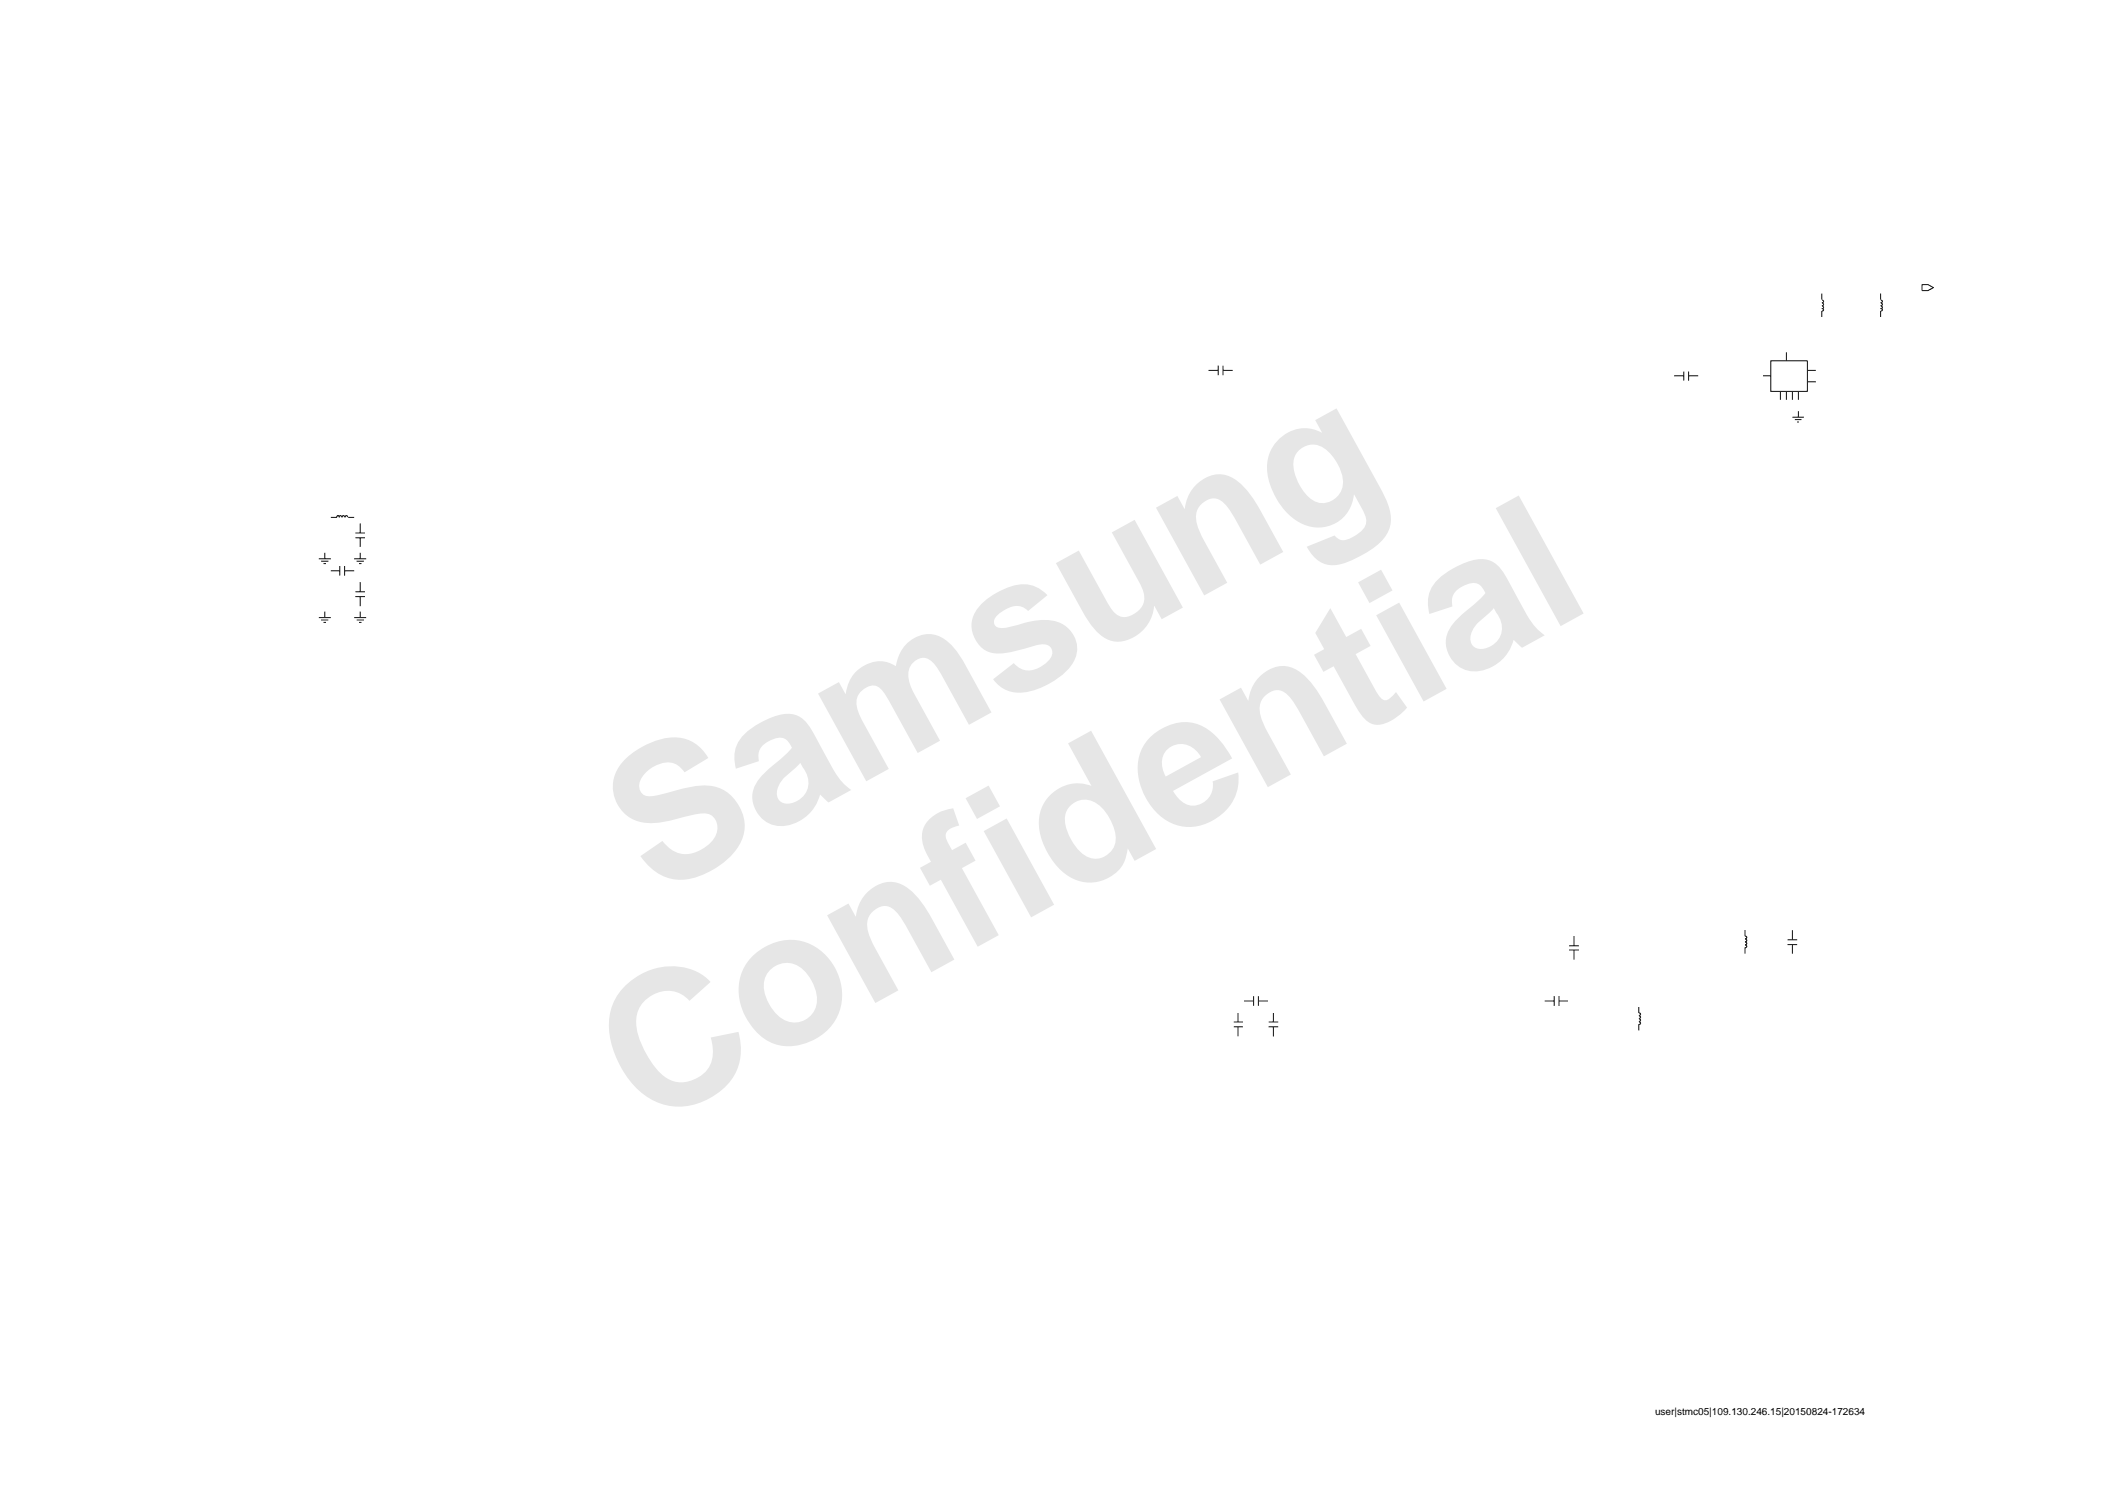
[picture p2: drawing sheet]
<svg xmlns="http://www.w3.org/2000/svg" width="297mm" height="210mm" viewBox="0 0 297 210" stroke-linecap="round" stroke-linejoin="round" font-family="sans-serif">
<defs><g id="words">
<text font-size="26.5" fill="#e6e6e6" x="91.1" y="159.4" transform="rotate(-29 91.1 159.4)">Confidential</text>
<text font-size="1.4" x="233.5" y="199.7">user|stmc05|109.130.246.15|20150824-172634</text>
</g></defs>
<g fill="none" stroke="#000" stroke-width=".14">
<path d="M170.5 52.3h1.4M171.9 51.6v1.3M172.6 52.3h1.3M172.6 51.6v1.3M236.2 53h1.4M237.6 52.4v1.3M238.3 53h1.3M238.3 52.4v1.3M248.8 53h1.1M249.9 50.9h5.1v4.3h-5.1zM251.2 55.2v1.2M252.1 49.7v1.2"/>
<path d="M252.1 55.2v1.2M252.9 55.2v1.2M252.9 58.9h1.6M253.3 59.2h.9M253.6 59.5h.3M253.8 55.2v1.2M253.8 58v.9M255 52.3h1.2M255 53.9h1.2M257.1 41.4v.9M257.1 43.9v.8M257.1 43.6h.2v.1v.1l-.2 .1"/>
<path d="M257.1 42.4l.2 .1v.2h-.2M257.1 43.2l.2 .2v.1h-.2M257.1 42.8l.2 .2v.1h-.2M265.4 41.4v.9M265.4 43.9v.8M265.4 43.6h.2v.1v.1l-.2 .1M265.4 42.4l.2 .1v.2h-.2M265.4 43.2l.2 .2v.1h-.2M265.4 42.8l.2 .2v.1h-.2M271.2 40.2h.9l.7 .4-.7 .4h-.9zM45 78.9h1.7M45.3 79.2h1"/>
<path d="M45.7 79.5h.3M45.8 78v.9M46.7 73h.8M47.5 73l.1-.2h.1h.1v.2M47.9 79.9v1.3M48.2 73l-.2-.2h-.1v.2M48.6 73l-.1-.2h-.2v.2M48.6 79.9v1.3M49 73l-.1-.2h-.1l-.1 .2M49.1 73h.9M50 78.9h1.7M50.2 75.9h1.3"/>
<path d="M50.2 75.2h1.3M50.3 79.2h1M50.7 79.5h.3M50.8 73.9v1.3M50.8 75.9v1.3M50.8 78v.9M45 87.2h1.7M45.3 87.5h1M45.7 87.8h.3M45.8 86.3v.9M46.7 80.5h1.2M48.6 80.5h1.4"/>
<path d="M50 87.2h1.7M50.2 84.2h1.3M50.2 83.5h1.3M50.3 87.5h1M50.7 87.8h.3M50.8 82.2v1.3M50.8 84.2v1.3M50.8 86.3v.9M221.4 133.5h1.4M221.4 134.1h1.4M222.1 132.1v1.4M222.1 134.1v1.3"/>
<path d="M246.2 131.3v.8l.2 .1 .1 .1-.2 .1M246.2 133.4h.2l.1 .1-.1 .2h-.2v.9M246.2 132.5l.2 .1 .1 .1-.2 .2M246.2 133h.2l.1 .1-.2 .2M252.3 132.6h1.3M252.3 133.3h1.3M252.9 131.3v1.3M252.9 133.3v1.3M174.1 144.2h1.3M174.1 144.9h1.3M174.7 142.9v1.3M174.7 144.9v1.3"/>
<path d="M175.5 141.3h1.4M176.9 140.6v1.3M177.6 141.3h1.3M177.6 140.6v1.3M179 144.2h1.4M179 144.9h1.4M179.7 142.9v1.3M179.7 144.9v1.3M218 141.3h1.3M219.3 140.6v1.3M220 141.3h1.3M220 140.6v1.3"/>
<path d="M231.3 142.1v.8M231.3 144.6v.8M231.3 143h.2v.1v.1l-.2 .1M231.3 143.8l.2 .2v.1h-.2M231.3 143.4l.2 .1v.2h-.2M231.3 144.2l.2 .2v.1h-.2"/>
</g>
<use href="#words"/>
</svg>
